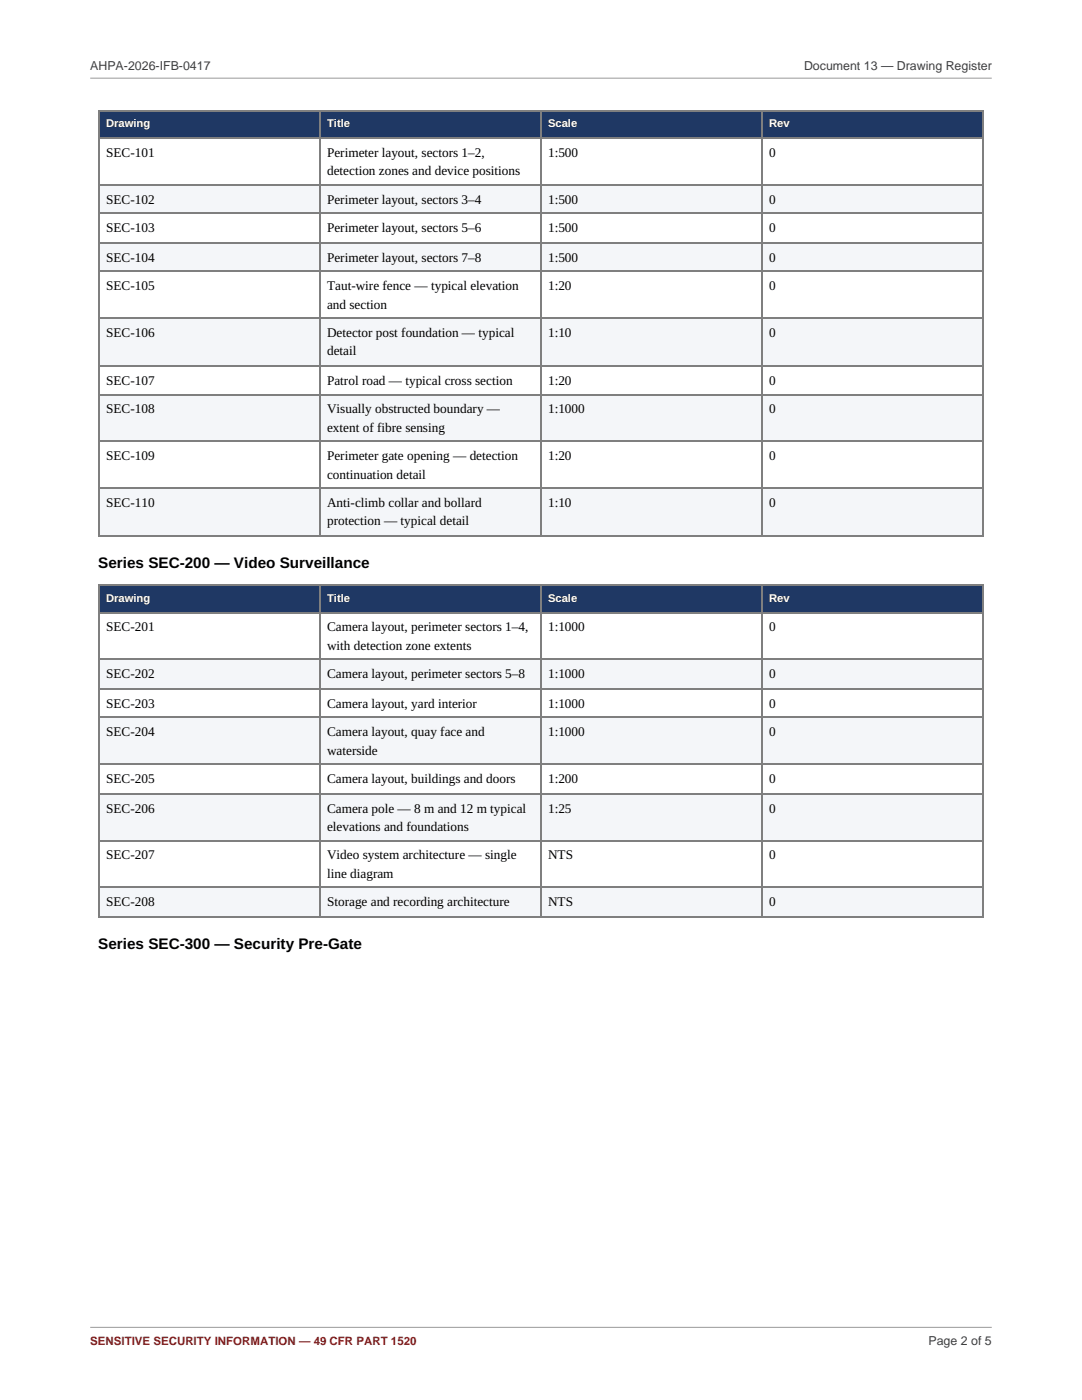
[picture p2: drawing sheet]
<svg xmlns="http://www.w3.org/2000/svg" width="216mm" height="279mm" viewBox="0 0 216 279" stroke-linecap="round" stroke-linejoin="round" font-family="sans-serif">
<defs><g id="words">
<g font-size="3">
<text x="19.6" y="113.4">Series SEC-200 — Video Surveillance</text>
<text x="19.6" y="189.4">Series SEC-300 — Security Pre-Gate</text>
</g>
<g font-size="2.6">
<text x="21.2" y="31.3">SEC-101</text>
<text x="65.3" y="31.3">Perimeter layout, sectors 1–2,</text>
<text x="65.3" y="35">detection zones and device positions</text>
<text x="109.4" y="31.3">1:500</text>
<text x="153.5" y="31.3">0</text>
<text x="21.2" y="40.7">SEC-102</text>
<text x="65.3" y="40.7">Perimeter layout, sectors 3–4</text>
<text x="109.4" y="40.7">1:500</text>
<text x="153.5" y="40.7">0</text>
<text x="21.2" y="46.3">SEC-103</text>
<text x="65.3" y="46.3">Perimeter layout, sectors 5–6</text>
<text x="109.4" y="46.3">1:500</text>
<text x="153.5" y="46.3">0</text>
<text x="21.2" y="52.2">SEC-104</text>
<text x="65.3" y="52.2">Perimeter layout, sectors 7–8</text>
<text x="109.4" y="52.2">1:500</text>
<text x="153.5" y="52.2">0</text>
<text x="21.2" y="57.9">SEC-105</text>
<text x="65.3" y="57.9">Taut-wire fence — typical elevation</text>
<text x="109.4" y="57.9">1:20</text>
<text x="153.5" y="57.9">0</text>
<text x="65.3" y="61.6">and section</text>
<text x="21.2" y="67.3">SEC-106</text>
<text x="65.3" y="67.3">Detector post foundation — typical</text>
<text x="65.3" y="70.9">detail</text>
<text x="109.4" y="67.3">1:10</text>
<text x="153.5" y="67.3">0</text>
<text x="21.2" y="76.8">SEC-107</text>
<text x="65.3" y="76.8">Patrol road — typical cross section</text>
<text x="109.4" y="76.8">1:20</text>
<text x="153.5" y="76.8">0</text>
<text x="21.2" y="82.5">SEC-108</text>
<text x="65.3" y="82.5">Visually obstructed boundary —</text>
<text x="109.4" y="82.5">1:1000</text>
<text x="153.5" y="82.5">0</text>
<text x="65.3" y="86.2">extent of fibre sensing</text>
<text x="21.2" y="91.9">SEC-109</text>
<text x="65.3" y="91.9">Perimeter gate opening — detection</text>
<text x="65.3" y="95.5">continuation detail</text>
<text x="109.4" y="91.9">1:20</text>
<text x="153.5" y="91.9">0</text>
<text x="21.2" y="101.2">SEC-110</text>
<text x="65.3" y="101.2">Anti-climb collar and bollard</text>
<text x="109.4" y="101.2">1:10</text>
<text x="153.5" y="101.2">0</text>
<text x="65.3" y="104.9">protection — typical detail</text>
<text x="21.2" y="126">SEC-201</text>
<text x="65.3" y="126">Camera layout, perimeter sectors 1–4,</text>
<text x="109.4" y="126">1:1000</text>
<text x="153.5" y="126">0</text>
<text x="65.3" y="129.7">with detection zone extents</text>
<text x="21.2" y="135.3">SEC-202</text>
<text x="65.3" y="135.3">Camera layout, perimeter sectors 5–8</text>
<text x="109.4" y="135.3">1:1000</text>
<text x="153.5" y="135.3">0</text>
<text x="21.2" y="141.2">SEC-203</text>
<text x="65.3" y="141.2">Camera layout, yard interior</text>
<text x="109.4" y="141.2">1:1000</text>
<text x="153.5" y="141.2">0</text>
<text x="21.2" y="146.9">SEC-204</text>
<text x="65.3" y="146.9">Camera layout, quay face and</text>
<text x="109.4" y="146.9">1:1000</text>
<text x="153.5" y="146.9">0</text>
<text x="65.3" y="150.6">waterside</text>
<text x="21.2" y="156.3">SEC-205</text>
<text x="65.3" y="156.3">Camera layout, buildings and doors</text>
<text x="109.4" y="156.3">1:200</text>
<text x="153.5" y="156.3">0</text>
<text x="21.2" y="162.2">SEC-206</text>
<text x="65.3" y="162.2">Camera pole — 8 m and 12 m typical</text>
<text x="65.3" y="165.8">elevations and foundations</text>
<text x="109.4" y="162.2">1:25</text>
<text x="153.5" y="162.2">0</text>
<text x="21.2" y="171.5">SEC-207</text>
<text x="65.3" y="171.5">Video system architecture — single</text>
<text x="109.4" y="171.5">NTS</text>
<text x="153.5" y="171.5">0</text>
<text x="65.3" y="175.2">line diagram</text>
<text x="21.2" y="180.9">SEC-208</text>
<text x="65.3" y="180.9">Storage and recording architecture</text>
<text x="109.4" y="180.9">NTS</text>
<text x="153.5" y="180.9">0</text>
</g>
<g font-size="2.5" fill="#404040">
<text x="18" y="14">AHPA-2026-IFB-0417</text>
<text x="160.4" y="14">Document 13 — Drawing Register</text>
<text x="185.3" y="268.4">Page 2 of 5</text>
</g>
<text font-size="2.3" fill="#9e1717" x="18" y="268.4">SENSITIVE SECURITY INFORMATION — 49 CFR PART 1520</text>
<g font-size="2.2" fill="#fff">
<text x="21.2" y="25.4">Drawing</text>
<text x="65.3" y="25.4">Title</text>
<text x="109.4" y="25.4">Scale</text>
<text x="153.5" y="25.4">Rev</text>
<text x="21.2" y="120.1">Drawing</text>
<text x="65.3" y="120.1">Title</text>
<text x="109.4" y="120.1">Scale</text>
<text x="153.5" y="120.1">Rev</text>
</g>
</g></defs>
<g fill="#1f3864">
<path d="M19.6 22h44.1v5.4h-44.1z"/>
<path d="M63.7 22h44.1v5.4h-44.1z"/>
<path d="M107.8 22h44.1v5.4h-44.1z"/>
<path d="M151.9 22h44.1v5.4h-44.1z"/>
</g>
<g fill="#f4f6f9">
<path d="M19.6 36.8h44.1v5.7h-44.1z"/>
<path d="M63.7 36.8h44.1v5.7h-44.1z"/>
<path d="M107.8 36.8h44.1v5.7h-44.1z"/>
<path d="M151.9 36.8h44.1v5.7h-44.1z"/>
<path d="M19.6 48.4h44.1v5.7h-44.1z"/>
<path d="M63.7 48.4h44.1v5.7h-44.1z"/>
<path d="M107.8 48.4h44.1v5.7h-44.1z"/>
<path d="M151.9 48.4h44.1v5.7h-44.1z"/>
<path d="M19.6 63.4h44.1v9.6h-44.1z"/>
<path d="M63.7 63.4h44.1v9.6h-44.1z"/>
<path d="M107.8 63.4h44.1v9.6h-44.1z"/>
<path d="M151.9 63.4h44.1v9.6h-44.1z"/>
<path d="M19.6 78.7h44.1v9.3h-44.1z"/>
<path d="M63.7 78.7h44.1v9.3h-44.1z"/>
<path d="M107.8 78.7h44.1v9.3h-44.1z"/>
<path d="M151.9 78.7h44.1v9.3h-44.1z"/>
<path d="M19.6 97.3h44.1v9.6h-44.1z"/>
<path d="M63.7 97.3h44.1v9.6h-44.1z"/>
<path d="M107.8 97.3h44.1v9.6h-44.1z"/>
<path d="M151.9 97.3h44.1v9.6h-44.1z"/>
</g>
<g fill="none" stroke="#7f7f7f" stroke-width=".2">
<path d="M19.6 36.9h176.6M19.6 27.5h176.6M19.6 22.1h176.6M19.7 22v85.1M63.8 22v85.1M107.9 22v85.1M152 22v85.1M196.1 22v85.1M19.6 54.2h176.6M19.6 48.5h176.6M19.6 42.6h176.6M19.6 78.8h176.6"/>
<path d="M19.6 73.1h176.6M19.6 63.5h176.6M19.6 97.4h176.6M19.6 88.1h176.6M19.6 107h176.6"/>
</g>
<g fill="#1f3864">
<path d="M19.6 116.7h44.1v5.4h-44.1z"/>
<path d="M63.7 116.7h44.1v5.4h-44.1z"/>
<path d="M107.8 116.7h44.1v5.4h-44.1z"/>
<path d="M151.9 116.7h44.1v5.4h-44.1z"/>
</g>
<g fill="#f4f6f9">
<path d="M19.6 131.5h44.1v5.9h-44.1z"/>
<path d="M63.7 131.5h44.1v5.9h-44.1z"/>
<path d="M107.8 131.5h44.1v5.9h-44.1z"/>
<path d="M151.9 131.5h44.1v5.9h-44.1z"/>
<path d="M19.6 143.1h44.1v9.3h-44.1z"/>
<path d="M63.7 143.1h44.1v9.3h-44.1z"/>
<path d="M107.8 143.1h44.1v9.3h-44.1z"/>
<path d="M151.9 143.1h44.1v9.3h-44.1z"/>
<path d="M19.6 158.3h44.1v9.4h-44.1z"/>
<path d="M63.7 158.3h44.1v9.4h-44.1z"/>
<path d="M107.8 158.3h44.1v9.4h-44.1z"/>
<path d="M151.9 158.3h44.1v9.4h-44.1z"/>
<path d="M19.6 177h44.1v5.9h-44.1z"/>
<path d="M63.7 177h44.1v5.9h-44.1z"/>
<path d="M107.8 177h44.1v5.9h-44.1z"/>
<path d="M151.9 177h44.1v5.9h-44.1z"/>
</g>
<g fill="none" stroke="#7f7f7f" stroke-width=".2">
<path d="M19.6 116.8h176.6M19.7 116.7v66.4M63.8 116.7v66.4M107.9 116.7v66.4M152 116.7v66.4M196.1 116.7v66.4M19.6 137.5h176.6M19.6 131.6h176.6M19.6 122.2h176.6M19.6 158.4h176.6M19.6 152.5h176.6M19.6 143.2h176.6"/>
<path d="M19.6 177.1h176.6M19.6 167.8h176.6M19.6 183h176.6"/>
</g>
<path d="M18 15.6h179.9M18 264.9h179.9" fill="none" stroke="#999" stroke-width=".2"/>
<use href="#words"/>
</svg>
